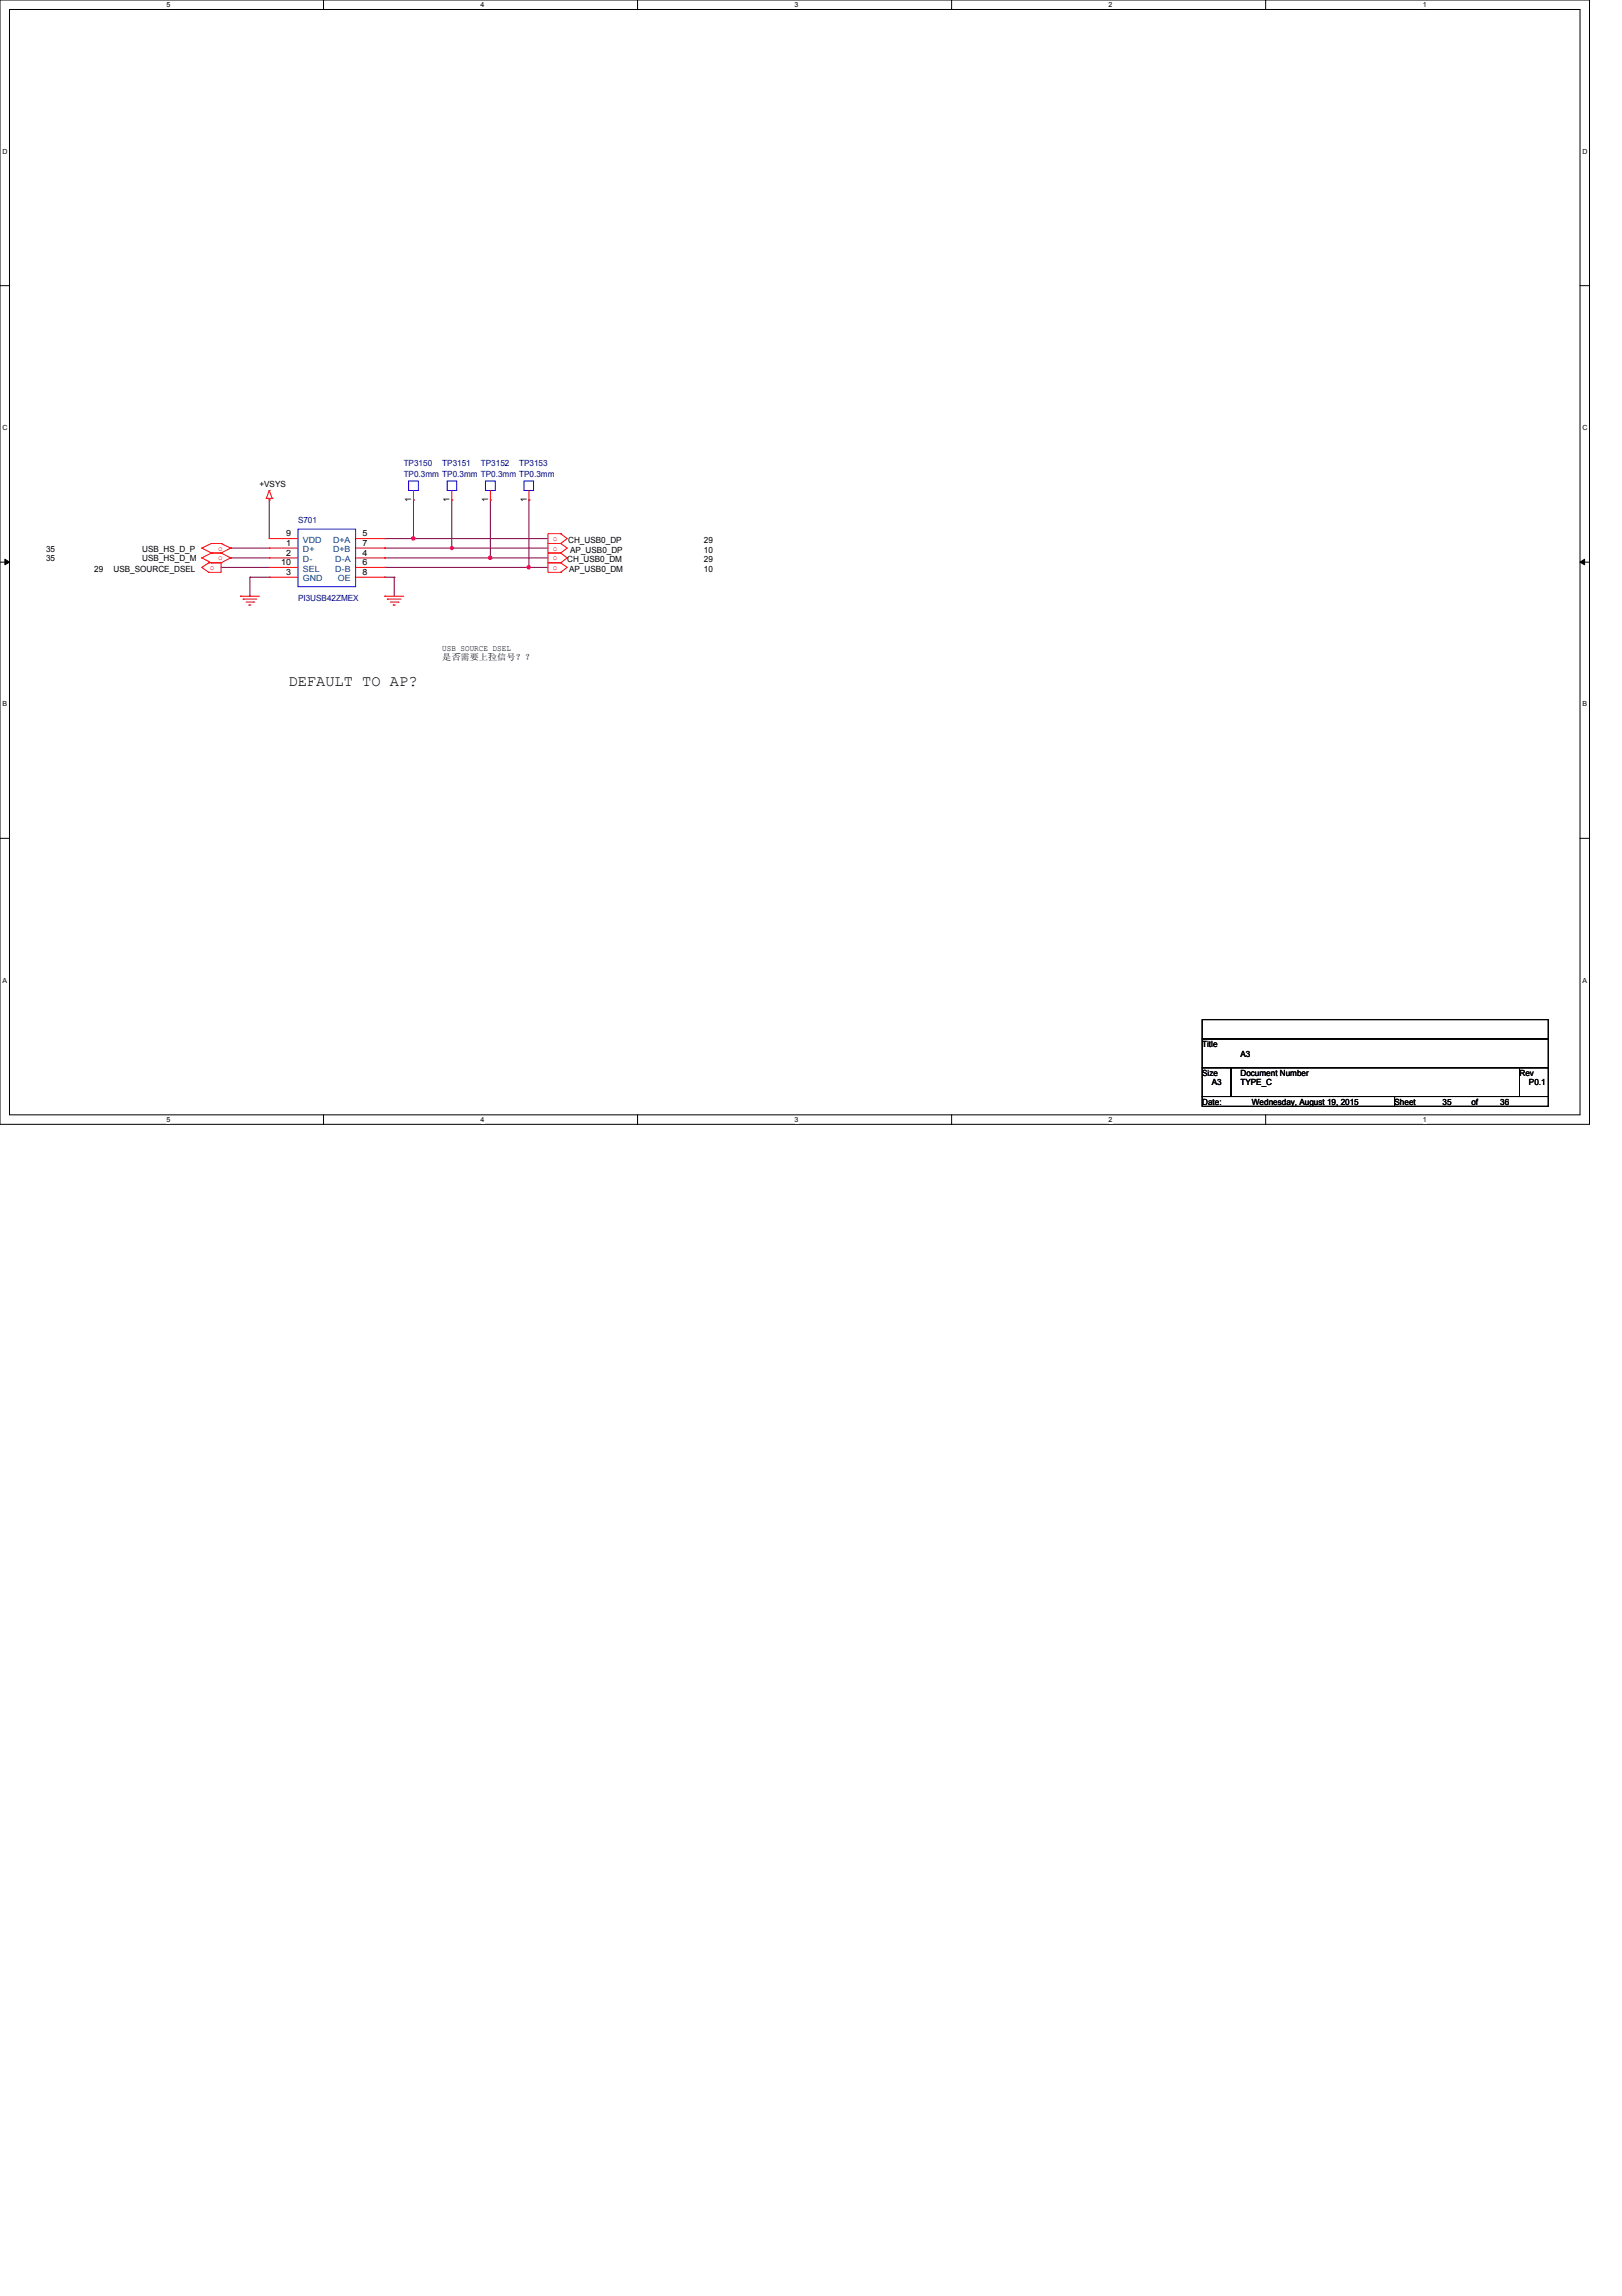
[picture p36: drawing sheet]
<svg xmlns="http://www.w3.org/2000/svg" width="210mm" height="297mm" viewBox="0 0 210 297" stroke-linecap="round" stroke-linejoin="round" font-family="sans-serif">
<defs><g id="words">
<text font-size="2" x="37.3" y="88.7">DEFAULT TO AP?</text>
<g font-size="1.1">
<text x="33.6" y="63">+VSYS</text>
<text x="53.2" y="65" transform="rotate(-90 53.2 65)">1</text>
<text x="58.2" y="65" transform="rotate(-90 58.2 65)">1</text>
<text x="63.2" y="65" transform="rotate(-90 63.2 65)">1</text>
<text x="68.2" y="65" transform="rotate(-90 68.2 65)">1</text>
<text x="6" y="71.4">35</text>
<text x="18.4" y="71.4">USB_HS_D_P</text>
<text x="37" y="70.6">1</text>
<text x="37" y="71.9">2</text>
<text x="37" y="69.4">9</text>
<text x="46.9" y="70.6">7</text>
<text x="46.9" y="71.9">4</text>
<text x="46.9" y="69.4">5</text>
<text x="73.5" y="70.2">CH_USB0_DP</text>
<text x="73.8" y="71.5">AP_USB0_DP</text>
<text x="91.1" y="70.2">29</text>
<text x="91.1" y="71.5">10</text>
<text x="6" y="72.6">35</text>
<text x="12.2" y="74">29</text>
<text x="14.7" y="74">USB_SOURCE_DSEL</text>
<text x="18.4" y="72.6">USB_HS_D_M</text>
<text x="36.4" y="73.1">10</text>
<text x="37" y="74.4">3</text>
<text x="46.9" y="73.1">6</text>
<text x="46.9" y="74.4">8</text>
<text x="73.4" y="72.7">CH_USB0_DM</text>
<text x="73.7" y="74">AP_USB0_DM</text>
<text x="91.1" y="72.7">29</text>
<text x="91.1" y="74">10</text>
<text x="57.2" y="84.3">USB_SOURCE_DSEL</text>
<text x="57.2" y="85.4">是是是是是是是是？？</text>
<text x="155.6" y="135.5">Title</text>
<text x="160.5" y="136.7">A3</text>
<text x="155.6" y="139.2">Size</text>
<text x="155.6" y="142.9">Date:</text>
<text x="156.8" y="140.4">A3</text>
<text x="160.5" y="139.2">Document Number</text>
<text x="160.5" y="140.4">TYPE_C</text>
<text x="162" y="142.9">Wednesday, August 19, 2015</text>
<text x="180.5" y="142.9">Sheet</text>
<text x="186.7" y="142.9">35</text>
<text x="190.4" y="142.9">of</text>
<text x="194.1" y="142.9">36</text>
<text x="196.6" y="139.2">Rev</text>
<text x="197.9" y="140.4">P0.1</text>
</g>
<g font-size="1.1" fill="#000080">
<text x="52.2" y="60.3">TP3150</text>
<text x="52.2" y="61.8">TP0.3mm TP0.3mm TP0.3mm TP0.3mm</text>
<text x="57.2" y="60.3">TP3151</text>
<text x="62.2" y="60.3">TP3152</text>
<text x="67.2" y="60.3">TP3153</text>
<text x="38.6" y="67.6">S701</text>
<text x="38.6" y="77.7">PI3USB42ZMEX</text>
</g>
<g font-size="1.1" fill="#f00">
<text x="28.2" y="71.2">o</text>
<text x="71.5" y="70">o</text>
<text x="71.5" y="71.2">o</text>
<text x="27.1" y="73.7">o</text>
<text x="28.2" y="72.5">o</text>
<text x="71.5" y="72.5">o</text>
<text x="71.5" y="73.7">o</text>
</g>
<g font-size="1.1" fill="#004080">
<text x="39.2" y="71.5">D+</text>
<text x="39.2" y="70.2">VDD</text>
<text x="43.1" y="71.5">D+B</text>
<text x="43.1" y="70.2">D+A</text>
<text x="39.2" y="72.7">D-</text>
<text x="39.2" y="74">SEL</text>
<text x="39.2" y="75.2">GND</text>
<text x="43.4" y="74">D-B</text>
<text x="43.4" y="72.7">D-A</text>
<text x="43.7" y="75.2">OE</text>
</g>
<g font-size=".9">
<text x="21.5" y=".9">5</text>
<text x="62.2" y=".9">4</text>
<text x="102.8" y=".9">3</text>
<text x="143.5" y=".9">2</text>
<text x="184.1" y=".9">1</text>
<text x=".3" y="19.9">D</text>
<text x="204.8" y="19.9">D</text>
<text x=".3" y="55.6">C</text>
<text x="204.8" y="55.6">C</text>
<text x=".3" y="91.4">B</text>
<text x="204.8" y="91.4">B</text>
<text x=".3" y="127.1">A</text>
<text x="204.8" y="127.1">A</text>
<text x="21.5" y="145.2">5</text>
<text x="62.2" y="145.2">4</text>
<text x="102.8" y="145.2">3</text>
<text x="143.5" y="145.2">2</text>
<text x="184.1" y="145.2">1</text>
</g>
</g></defs>
<path d="M0 0h205.7v145.5h-205.7zM1.2 1.2h203.3v143h-203.3z" fill="none" stroke="#000" stroke-width=".13"/>
<g fill="#fff">
<path d="M21.5 .1h.6v1h-.6z"/>
<path d="M21.5 144.4h.6v1h-.6z"/>
</g>
<path d="M41.9 0v1.2M41.9 144.2v1.3" fill="none" stroke="#000" stroke-width=".13"/>
<g fill="#fff">
<path d="M62.2 .1h.5v1h-.5z"/>
<path d="M62.2 144.4h.5v1h-.5z"/>
</g>
<path d="M82.5 0v1.2M82.5 144.2v1.3" fill="none" stroke="#000" stroke-width=".13"/>
<g fill="#fff">
<path d="M102.8 .1h.5v1h-.5z"/>
<path d="M102.8 144.4h.5v1h-.5z"/>
</g>
<path d="M123.1 0v1.2M123.1 144.2v1.3" fill="none" stroke="#000" stroke-width=".13"/>
<g fill="#fff">
<path d="M143.5 .1h.5v1h-.5z"/>
<path d="M143.5 144.4h.5v1h-.5z"/>
</g>
<path d="M163.8 0v1.2M163.8 144.2v1.3" fill="none" stroke="#000" stroke-width=".13"/>
<g fill="#fff">
<path d="M184.1 .1h.5v1h-.5z"/>
<path d="M184.1 144.4h.5v1h-.5z"/>
<path d="M.3 19.1h.7v1h-.7z"/>
<path d="M204.8 19.1h.6v1h-.6z"/>
<path d="M.3 54.8h.7v1h-.7z"/>
<path d="M204.8 54.8h.6v1h-.6z"/>
</g>
<path d="M0 37h1.2M204.5 37h1.2" fill="none" stroke="#000" stroke-width=".13"/>
<g fill="#fff">
<path d="M.3 90.6h.6v1h-.6z"/>
<path d="M204.8 90.6h.6v1h-.6z"/>
</g>
<path d="M0 72.7h1.2M.6 72.3l.6 .4-.6 .4zM204.5 72.7l.6-.4v.8zM204.5 72.7h1.2" fill="none" stroke="#000" stroke-width=".13"/>
<path d="M.6 72.3l.6 .4-.6 .4zM204.5 72.7l.6-.4v.8z" fill="#000"/>
<g fill="#fff">
<path d="M.3 126.3h.6v1h-.6z"/>
<path d="M204.8 126.3h.6v1h-.6z"/>
</g>
<path d="M0 108.5h1.2M204.5 108.5h1.2" fill="none" stroke="#000" stroke-width=".13"/>
<path d="M29.8 72.2h.1M29.8 70.9h.1M29.8 72.2h5M29.8 70.9h5M49.8 69.7h.1M49.8 69.7h3.7" fill="none" stroke="#800040" stroke-width=".13"/>
<path d="M53.3 69.5h.3l.1 .1-.1 .2-.1 .1-.2-.1z" fill-rule="evenodd" fill="#f0f"/>
<path d="M53.3 69.5h.3l.1 .1-.1 .2-.1 .1-.2-.1z" fill="none" stroke="#f0f" stroke-width=".13"/>
<path d="M49.8 72.2h.1M49.8 72.2h13.7" fill="none" stroke="#800040" stroke-width=".13"/>
<path d="M63.3 72h.3l.1 .1-.1 .2-.2 .1-.1-.1z" fill-rule="evenodd" fill="#f0f"/>
<path d="M63.3 72h.3l.1 .1-.1 .2-.2 .1-.1-.1z" fill="none" stroke="#f0f" stroke-width=".13"/>
<path d="M49.8 70.9h.1M49.8 70.9h8.7" fill="none" stroke="#800040" stroke-width=".13"/>
<path d="M58.3 70.8h.3l.1 .1-.1 .1-.1 .1-.2-.1z" fill-rule="evenodd" fill="#f0f"/>
<path d="M58.3 70.8h.3l.1 .1-.1 .1-.1 .1-.2-.1z" fill="none" stroke="#f0f" stroke-width=".13"/>
<path d="M49.8 73.4h.1M49.8 73.4h18.7" fill="none" stroke="#800040" stroke-width=".13"/>
<path d="M68.3 73.2h.2l.1 .2-.1 .1-.1 .1-.1-.1z" fill-rule="evenodd" fill="#f0f"/>
<path d="M68.3 73.2h.2l.1 .2-.1 .1-.1 .1-.1-.1z" fill="none" stroke="#f0f" stroke-width=".13"/>
<g fill="none" stroke="#800040" stroke-width=".13">
<path d="M28.6 73.4h.1M28.6 73.4h6.2M32.3 74.7h.1M32.3 77.1h.1M32.3 74.7h2.5M32.3 74.7v2.4M34.8 64.7h.1M34.8 64.7v5M49.8 74.7h.1M49.8 74.7h1.2M51 74.7h.1M51 74.7v2.4"/>
<path d="M53.5 64.7h.1M53.5 69.7h.1M53.5 64.7v5M53.5 69.7h17.4M58.5 64.7h.1M58.5 70.9h.1M58.5 64.7v6.2M58.5 70.9h12.4M63.5 64.7h.1M63.5 72.2h.1M63.5 64.7v7.5M63.5 72.2h7.4"/>
<path d="M68.5 64.7h.1M68.5 73.4h.1M68.5 64.7v8.7M68.5 73.4h2.4"/>
</g>
<g fill="none" stroke="#f00" stroke-width=".13">
<path d="M26.1 70.9h.1M26.1 72.2h.1M26.1 70.9l1.2 .6M26.1 72.2l1.2 .6M27 72.8h.1M27 74h.1M27 72.8h1.6v1.2h-1.6M27 72.8l-.9 .6 .9 .6M27.3 70.3h.1M27.3 71.5h.1M27.3 72.8h.1M27.3 70.3l-1.2 .6"/>
<path d="M27.3 70.3h1.3M27.3 71.5h1.3M27.3 71.5l-1.2 .7M27.3 72.8h1.3M28.6 70.3h.1M28.6 71.5h.1M28.6 72.8h.1M28.6 70.3l1.2 .6M28.6 71.5l1.2 .7M29.8 70.9h.1M29.8 72.2h.1M29.8 70.9l-1.2 .6"/>
<path d="M29.8 72.2l-1.2 .6M31.1 77.1h.1M31.1 77.1h2.5M31.5 77.5h.1M31.5 77.5h1.7M31.8 77.9h1.1M32.2 78.3h.1M32.2 78.3h.3M32.9 77.9h.1M34.5 64.5h.1M34.5 64.5h.7M34.8 64.7h.1"/>
<path d="M34.8 63.5h.1M34.8 70.9h.1M34.8 72.2h.1M34.8 73.4h.1M34.8 69.7h.1M34.8 74.7h.1M34.8 64.5v.2M34.8 63.5l-.3 1M34.8 63.5l.4 1M34.8 70.9h3.8M34.8 72.2h3.8M34.8 73.4h3.8"/>
<path d="M34.8 69.7h3.8M34.8 74.7h3.8M35.2 64.5h.1M46 70.9h3.8M46 72.2h3.8M46 73.4h3.8M46 69.7h3.8M46 74.7h3.8M49.8 77.1h.1M49.8 70.9h.1M49.8 73.4h.1M49.8 72.2h.1"/>
<path d="M49.8 69.7h.1M49.8 74.7h.1M49.8 77.1h2.4M50.1 77.5h.1M50.1 77.5h1.8M50.5 77.9h1M50.9 78.3h.1M50.9 78.3h.2M51.5 77.9h.1M53.5 64.7h.1M53.5 63.5v1.2M58.5 64.7h.1"/>
<path d="M58.5 63.5v1.2M63.5 64.7h.1M63.5 63.5v1.2M68.5 64.7h.1M68.5 63.5v1.2M72.6 69h.1M72.6 70.3h.1M72.6 69h-1.7v1.3h1.7M72.6 71.5h.1M72.6 72.8h.1M72.6 71.5h-1.7v1.3h1.7M72.6 70.3h-1.7v1.2h1.7"/>
<path d="M72.6 74h.1M72.6 72.8h-1.7v1.2h1.7M72.6 69l.8 .7-.8 .6M72.6 71.5l.8 .7-.8 .6M72.6 70.3l.8 .6-.8 .6M72.6 72.8l.8 .6-.8 .6"/>
</g>
<path d="M155.6 131.9h44.8v2.5h-44.8zM155.6 134.4h44.8v3.7h-44.8zM155.6 138.1h3.7v3.8h-3.7zM159.3 138.1h37.3v3.8h-37.3zM196.6 138.1h3.8v3.8h-3.8zM155.6 141.9h24.9v1.2h-24.9zM180.5 141.9h19.9v1.2h-19.9z" fill="none" stroke="#000" stroke-width=".13"/>
<path d="M38.6 68.5h7.4v7.4h-7.4zM52.9 62.2h1.2v1.3h-1.2zM57.9 62.2h1.2v1.3h-1.2zM62.8 62.2h1.3v1.3h-1.3zM67.8 62.2h1.2v1.3h-1.2z" fill="none" stroke="#00f" stroke-width=".13"/>
<path d="M53.3 69.5h.3l.1 .1-.1 .2-.1 .1-.2-.1z" fill-rule="evenodd" fill="#f0f"/>
<path d="M53.3 69.5h.3l.1 .1-.1 .2-.1 .1-.2-.1z" fill="none" stroke="#f0f" stroke-width=".13"/>
<path d="M63.3 72h.3l.1 .1-.1 .2-.2 .1-.1-.1z" fill-rule="evenodd" fill="#f0f"/>
<path d="M63.3 72h.3l.1 .1-.1 .2-.2 .1-.1-.1z" fill="none" stroke="#f0f" stroke-width=".13"/>
<path d="M58.3 70.8h.3l.1 .1-.1 .1-.1 .1-.2-.1z" fill-rule="evenodd" fill="#f0f"/>
<path d="M58.3 70.8h.3l.1 .1-.1 .1-.1 .1-.2-.1z" fill="none" stroke="#f0f" stroke-width=".13"/>
<path d="M68.3 73.2h.2l.1 .2-.1 .1-.1 .1-.1-.1z" fill-rule="evenodd" fill="#f0f"/>
<path d="M68.3 73.2h.2l.1 .2-.1 .1-.1 .1-.1-.1z" fill="none" stroke="#f0f" stroke-width=".13"/>
<use href="#words"/>
</svg>
